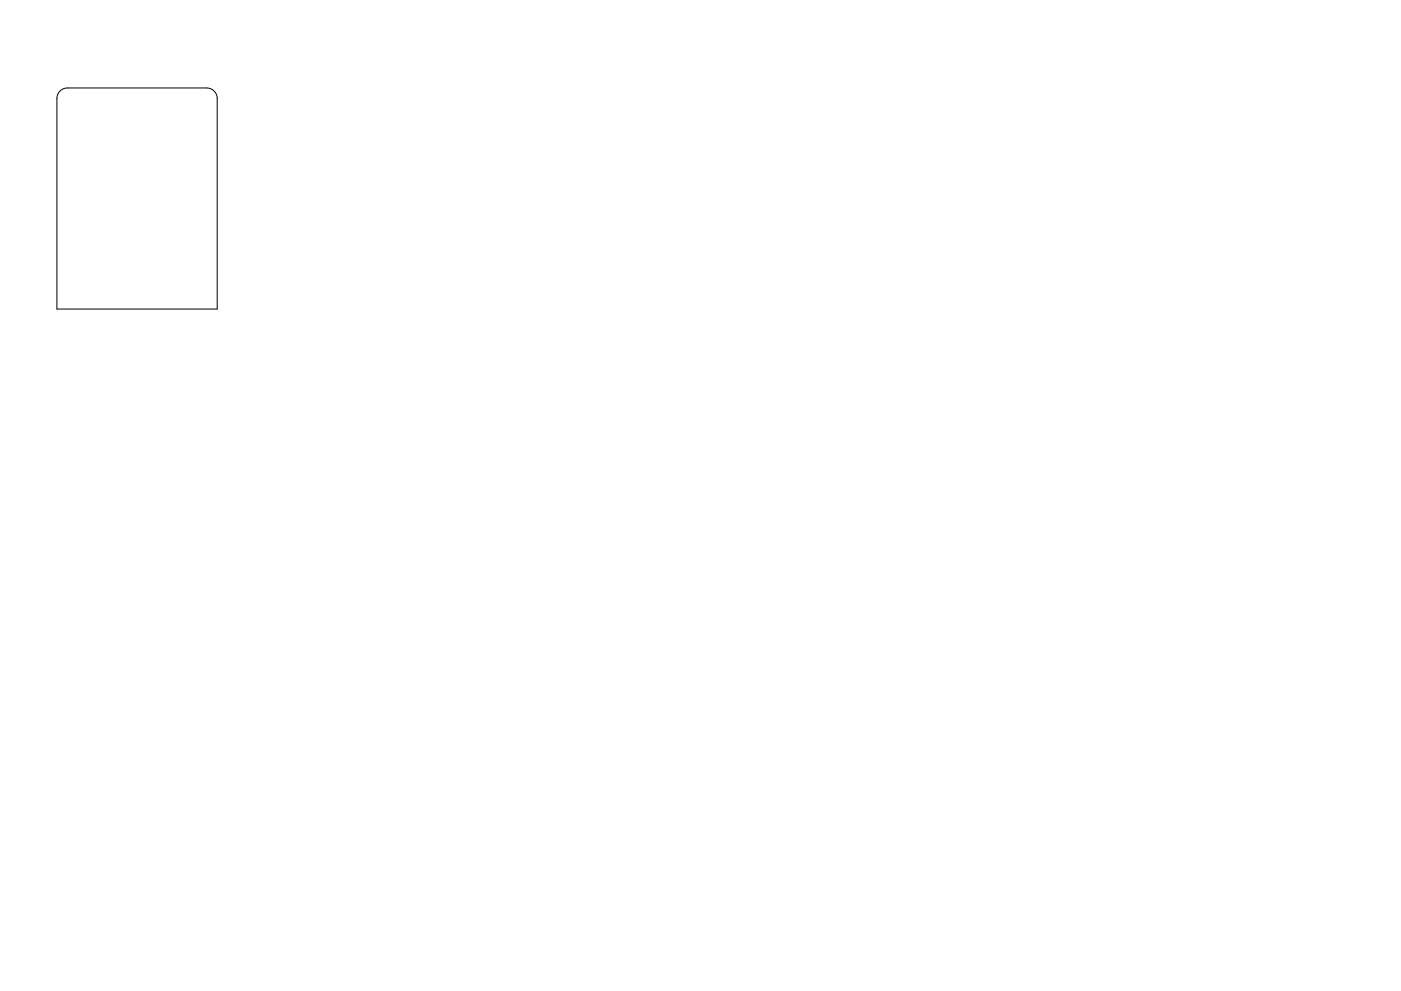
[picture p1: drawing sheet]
<svg xmlns="http://www.w3.org/2000/svg" width="297mm" height="210mm" viewBox="0 0 297 210" stroke-linecap="round" stroke-linejoin="round" font-family="sans-serif">
<path d="M12.7 19.3l.7-.4 .9-.2h29.5a2.23 2.23 0 0 1 2.2 2.2v44.7h-33.9v-44.7l.1-.8z" fill="none" stroke="#000" stroke-width=".21"/>
</svg>
